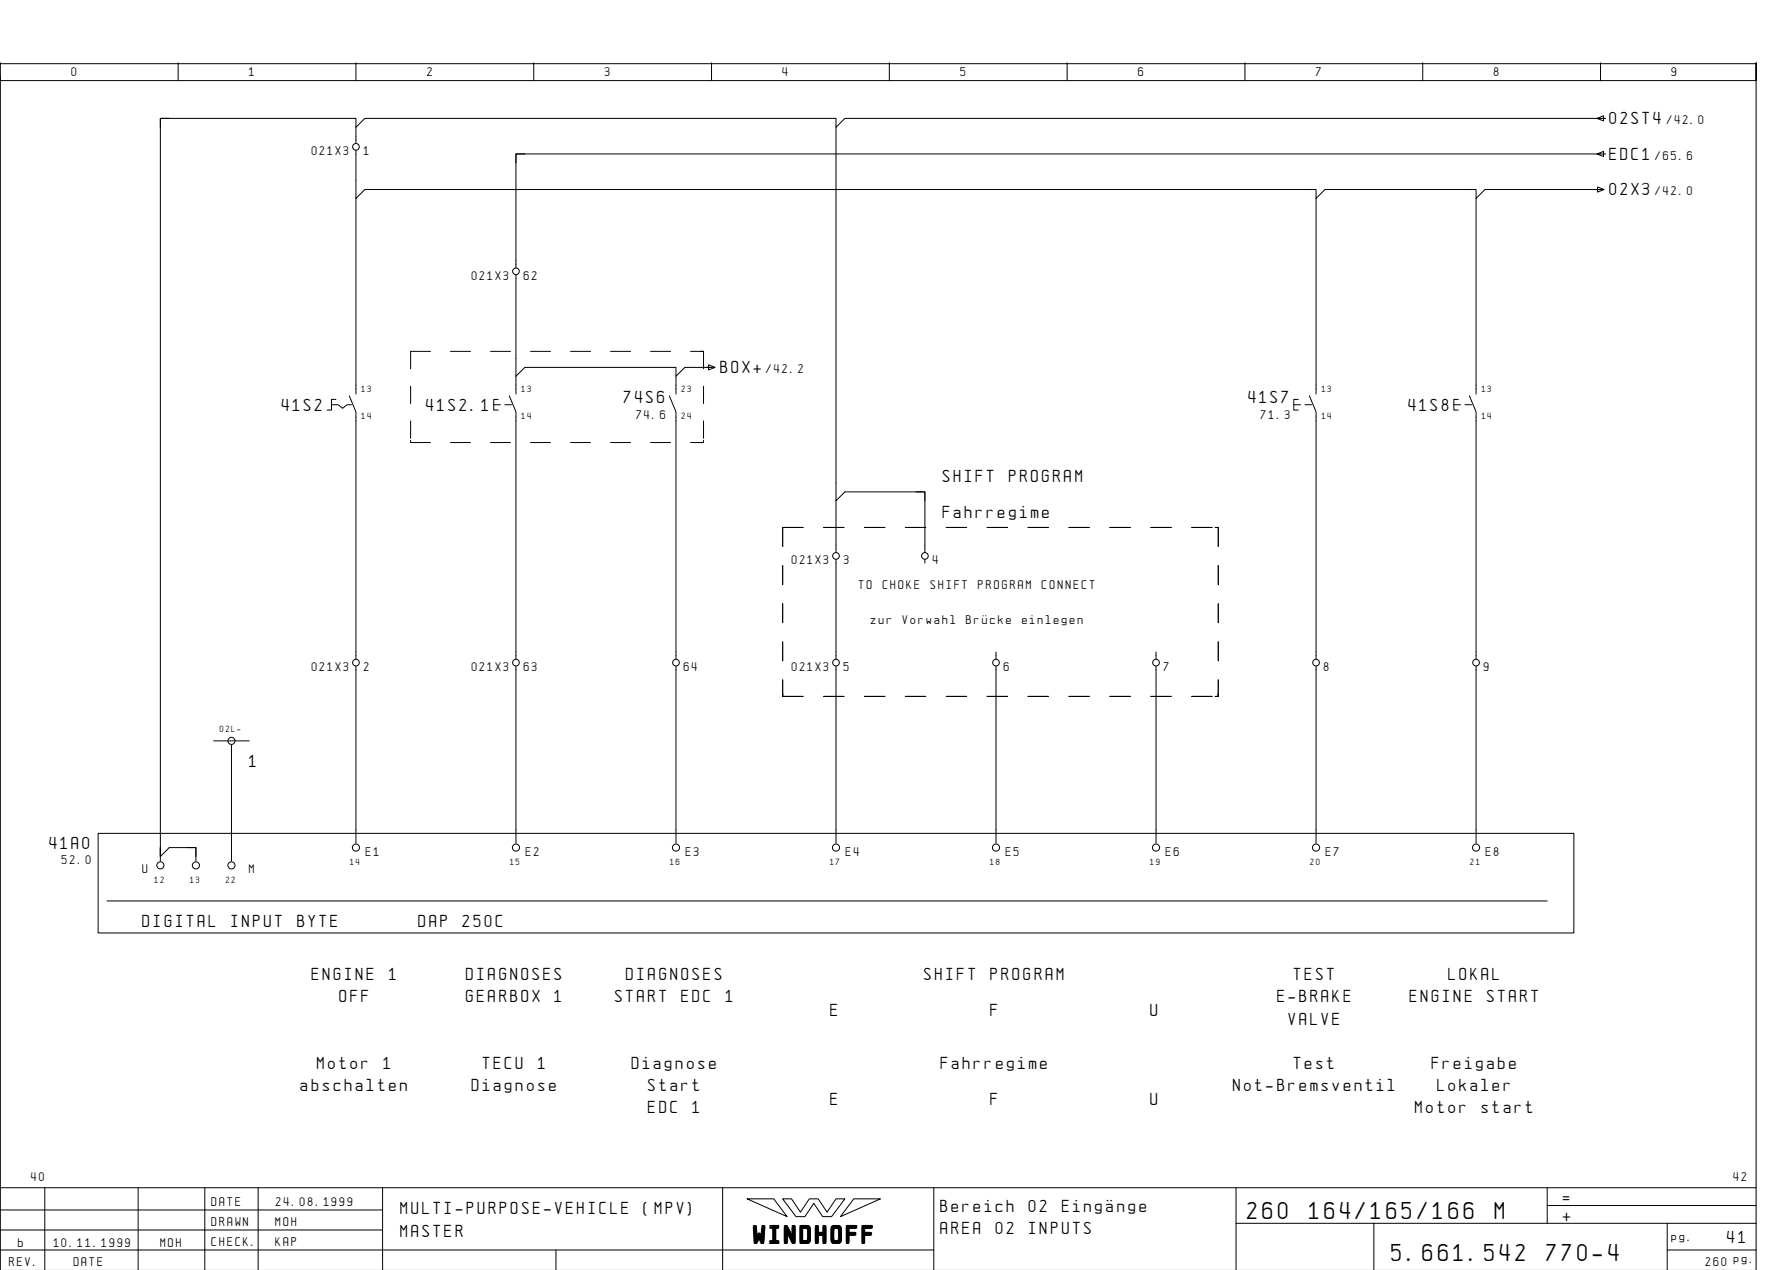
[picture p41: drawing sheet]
<svg xmlns="http://www.w3.org/2000/svg" width="399mm" height="286mm" viewBox="0 0 399 286" stroke-linecap="round" stroke-linejoin="round" font-family="sans-serif">
<defs><g id="words">
<g font-size="4.4">
<text x="280.6" y="274.1">260</text>
<text x="294.5" y="274.1">164/165/166</text>
<text x="336.3" y="274.1">M</text>
<text x="169.5" y="279.3">WINDHOFF</text>
<text x="313.1" y="283.6">5.661.542</text>
<text x="347.9" y="283.6">770-4</text>
</g>
<g font-size="3.1">
<text x="362.1" y="27.9">02ST4</text>
<text x="362.1" y="35.9">EDC1</text>
<text x="362.1" y="43.9">02X3</text>
<text x="162.1" y="83.9">BOX+</text>
<text x="63.4" y="92.4">41S2</text>
<text x="95.9" y="92.4">41S2.1</text>
<text x="140.4" y="90.6">74S6</text>
<text x="280.9" y="90.6">41S7</text>
<text x="316.9" y="92.4">41S8</text>
<text x="212.1" y="108.4">SHIFT</text>
<text x="227" y="108.4">PROGRAM</text>
<text x="212.1" y="116.4">Fahrregime</text>
<text x="56.1" y="172.4">1</text>
<text x="11.1" y="190.9">41A0</text>
<text x="32.1" y="208.4">DIGITAL</text>
<text x="52" y="208.4">INPUT</text>
<text x="66.9" y="208.4">BYTE</text>
<text x="94.1" y="208.4">DAP</text>
<text x="104.1" y="208.4">250C</text>
<text x="70.1" y="220.4">ENGINE</text>
<text x="87.5" y="220.4">1</text>
<text x="104.9" y="220.4">DIAGNOSES</text>
<text x="140.9" y="220.4">DIAGNOSES</text>
<text x="207.9" y="220.4">SHIFT</text>
<text x="222.8" y="220.4">PROGRAM</text>
<text x="291.1" y="220.4">TEST</text>
<text x="325.9" y="220.4">LOKAL</text>
<text x="76.3" y="225.4">OFF</text>
<text x="104.9" y="225.4">GEARBOX</text>
<text x="124.8" y="225.4">1</text>
<text x="138.4" y="225.4">START</text>
<text x="153.3" y="225.4">EDC</text>
<text x="163.3" y="225.4">1</text>
<text x="287.4" y="225.4">E-BRAKE</text>
<text x="317.1" y="225.4">ENGINE</text>
<text x="334.6" y="225.4">START</text>
<text x="186.8" y="228.4">E</text>
<text x="222.8" y="228.4">F</text>
<text x="258.8" y="228.4">U</text>
<text x="289.9" y="230.4">VALVE</text>
<text x="67.6" y="245.4">abschalten</text>
<text x="71.4" y="240.4">Motor</text>
<text x="86.3" y="240.4">1</text>
<text x="106.1" y="245.4">Diagnose</text>
<text x="108.6" y="240.4">TECU</text>
<text x="121.1" y="240.4">1</text>
<text x="142.1" y="240.4">Diagnose</text>
<text x="145.9" y="245.4">Start</text>
<text x="211.6" y="240.4">Fahrregime</text>
<text x="277.4" y="245.4">Not-Bremsventil</text>
<text x="291.1" y="240.4">Test</text>
<text x="322.1" y="240.4">Freigabe</text>
<text x="323.4" y="245.4">Lokaler</text>
<text x="145.9" y="250.4">EDC</text>
<text x="155.8" y="250.4">1</text>
<text x="186.8" y="248.4">E</text>
<text x="222.8" y="248.4">F</text>
<text x="258.8" y="248.4">U</text>
<text x="318.4" y="250.4">Motor</text>
<text x="333.3" y="250.4">start</text>
<text x="90.1" y="273.1">MULTI-PURPOSE-VEHICLE</text>
<text x="144.8" y="273.1">(MPV)</text>
<text x="211.6" y="272.6">Bereich</text>
<text x="231.5" y="272.6">02</text>
<text x="238.9" y="272.6">EingÑnge</text>
<text x="351.6" y="270.6">=</text>
<text x="351.6" y="274.6">+</text>
<text x="90.1" y="278.1">MASTER</text>
<text x="211.6" y="277.6">AREA</text>
<text x="224" y="277.6">02</text>
<text x="231.5" y="277.6">INPUTS</text>
<text x="388.6" y="279.6">41</text>
</g>
<g font-size="2.3">
<text x="16.1" y="17.1">0</text>
<text x="56.1" y="17.1">1</text>
<text x="96.1" y="17.1">2</text>
<text x="136.1" y="17.1">3</text>
<text x="176.1" y="17.1">4</text>
<text x="216.1" y="17.1">5</text>
<text x="256.1" y="17.1">6</text>
<text x="296.1" y="17.1">7</text>
<text x="336.1" y="17.1">8</text>
<text x="376.1" y="17.1">9</text>
<text x="375" y="27.9">/42.0</text>
<text x="70.1" y="34.9">021X3</text>
<text x="81.8" y="34.9">1</text>
<text x="372.4" y="35.9">/65.6</text>
<text x="372.4" y="43.9">/42.0</text>
<text x="106.1" y="62.9">021X3</text>
<text x="117.8" y="62.9">62</text>
<text x="172.4" y="83.9">/42.2</text>
<text x="143.2" y="94.1">74.6</text>
<text x="283.7" y="94.1">71.3</text>
<text x="178.1" y="126.9">021X3</text>
<text x="189.8" y="126.9">3</text>
<text x="209.8" y="126.9">4</text>
<text x="193.2" y="132.4">TO</text>
<text x="198.6" y="132.4">CHOKE</text>
<text x="209.3" y="132.4">SHIFT</text>
<text x="220.1" y="132.4">PROGRAM</text>
<text x="234.4" y="132.4">CONNECT</text>
<text x="195.9" y="140.4">zur</text>
<text x="203.1" y="140.4">Vorwahl</text>
<text x="217.4" y="140.4">BrÅcke</text>
<text x="229.9" y="140.4">einlegen</text>
<text x="70.1" y="150.9">021X3</text>
<text x="81.8" y="150.9">2</text>
<text x="106.1" y="150.9">021X3</text>
<text x="117.8" y="150.9">63</text>
<text x="153.8" y="150.9">64</text>
<text x="178.1" y="150.9">021X3</text>
<text x="189.8" y="150.9">5</text>
<text x="225.8" y="150.9">6</text>
<text x="261.8" y="150.9">7</text>
<text x="297.8" y="150.9">8</text>
<text x="333.8" y="150.9">9</text>
<text x="13.9" y="194.4">52.0</text>
<text x="32.1" y="196.4">U</text>
<text x="56.1" y="196.4">M</text>
<text x="82.3" y="192.4">E1</text>
<text x="118.3" y="192.4">E2</text>
<text x="154.3" y="192.4">E3</text>
<text x="190.3" y="192.4">E4</text>
<text x="226.3" y="192.4">E5</text>
<text x="262.3" y="192.4">E6</text>
<text x="298.3" y="192.4">E7</text>
<text x="334.3" y="192.4">E8</text>
<text x="7" y="265.6">40</text>
<text x="390" y="265.6">42</text>
<text x="47.6" y="271.1">DATE</text>
<text x="47.6" y="275.6">DRAWN</text>
<text x="62" y="275.6">MOH</text>
<text x="62.1" y="271.1">24.08.1999</text>
<text x="4.1" y="280.4">b</text>
<text x="12.1" y="280.4">10.11.1999</text>
<text x="36.1" y="280.4">MOH</text>
<text x="47.6" y="280.1">CHECK.</text>
<text x="62" y="280.1">KAP</text>
<text x="376.1" y="279.1">pg.</text>
<text x="2.1" y="284.6">REV.</text>
<text x="16.6" y="284.6">DATE</text>
<text x="383.7" y="284.6">260 pg.</text>
</g>
<g font-size="1.6">
<text x="81.3" y="88.1">13</text>
<text x="117.4" y="88.1">13</text>
<text x="153.3" y="88.1">23</text>
<text x="297.4" y="88.1">13</text>
<text x="333.4" y="88.1">13</text>
<text x="81.3" y="94.1">14</text>
<text x="117.4" y="94.1">14</text>
<text x="153.3" y="94.1">24</text>
<text x="297.4" y="94.1">14</text>
<text x="333.4" y="94.1">14</text>
<text x="49.5" y="164.6">02L-</text>
<text x="78.8" y="194.6">14</text>
<text x="114.8" y="194.6">15</text>
<text x="150.8" y="194.6">16</text>
<text x="186.8" y="194.6">17</text>
<text x="222.8" y="194.6">18</text>
<text x="258.8" y="194.6">19</text>
<text x="294.8" y="194.6">20</text>
<text x="330.8" y="194.6">21</text>
<text x="34.8" y="198.6">12</text>
<text x="42.8" y="198.6">13</text>
<text x="50.8" y="198.6">22</text>
</g>
</g></defs>
<g fill="none" stroke="#000" stroke-width=".22">
<path d="M.1 14.1v4h395v-4v271.6M.1 17.1v250M.1 14.3h395M40.1 14.1v4M80.1 14.1v4M120.1 14.1v4M160.1 14.1v4M200.1 14.1v4M240.1 14.1v4M280.1 14.1v4M320.1 14.1v4M360.1 14.1v4"/>
<path d="M38.1 26.6h-2v2M80.1 33.8v10.8l2-2h214v2l2-2h34v2l2-2h26.6M80.1 28.6v3.6M118.1 34.6h-2v2M188.1 28.6v84l2-2h18v13.6M359.3 26.6l1.4-.6v1.2zM359.3 34.6l1.4-.6v1.2zM361.3 26.6h-171.2l-2 2v-2h-106l-2 2v-2h-44v166l2-2h6v3M361.3 34.6h-245.2v25.6M80.1 44.6v44M296.1 44.6v44M332.1 44.6v44"/>
<path d="M359.4 42l1.5 .6-1.5 .6zM96.8 79h-4.4v3.9M101.3 79h4.5M110.3 79h4.5M116.1 61.8v22.8l2-2h34v2l2-2h6.6M119.4 79h4.5M128.4 79h4.5M137.4 79h4.5M146.3 79h4.5M155.4 79h2.9h-.7M158.3 79v3.9M74.6 91h1.5l1 .8 1-.8h1"/>
<path d="M75.6 89.8h-1v2.4h-1M78.6 89l1.5 3.6v55.6M92.4 86.8v3.9M92.4 94.7v3.9M92.4 99.1v.4h4.4M101.3 99.5h4.5M110.3 99.5h4.5M111.1 91h1.5M112.1 89.8h-1v2.4h1M113.6 91h1.5M114.6 89l1.5 3.6v55.6M116.1 84.6v4"/>
<path d="M119.4 99.5h4.5M128.4 99.5h4.5M137.4 99.5h4.5M146.3 99.5h4.5M150.6 89l1.5 3.6v55.6M152.1 84.6v4M155.4 99.5h2.9h-.7M158.3 86.8v3.9M158.3 94.7v3.9M158.3 99.1v.4M159.4 82l1.5 .6-1.5 .6zM291.1 91h1.5"/>
<path d="M292.1 89.8h-1v2.4h1M293.6 91h1.5M294.6 89l1.5 3.6v55.6M327.1 91h1.5M328.1 89.8h-1v2.4h1M329.6 91h1.5M330.6 89l1.5 3.6v55.6M180.7 118.6h-4.6v4.3M185.3 118.6h4.6M188.1 112.6v11.6M194.5 118.6h4.6M203.7 118.6h4.6"/>
<path d="M206.1 110.6h2v2M212.9 118.6h4.6M222.1 118.6h4.6M231.3 118.6h4.6M240.5 118.6h4.6M249.7 118.6h4.6M258.9 118.6h4.6M268.1 118.6h4.6M273.4 118.6h.7v4.3M176.1 127.2v4.3M176.1 135.8v4.2M188.1 125.8v22.4"/>
<path d="M208.1 125.8v.8M274.1 127.2v4.3M274.1 135.8v4.2M80.1 149.8v39.8M116.1 149.8v39.8M152.1 149.8v39.8M176.1 144.3v4.3M176.1 156.6h4.6M176.1 152.9v3.7v-.6M185.3 156.6h4.6M188.1 149.8v39.8M194.5 156.6h4.6"/>
<path d="M203.7 156.6h4.6M212.9 156.6h4.6M222.1 156.6h4.6M224.1 146.6v1.6M224.1 149.8v39.8M231.3 156.6h4.6M240.5 156.6h4.6M249.7 156.6h4.6M258.9 156.6h4.6M260.1 146.6v1.6M260.1 149.8v39.8M268.1 156.6h4.6"/>
<path d="M273.4 156.6h.7M274.1 152.9v3.7v-.6M274.1 144.3v4.3M296.1 149.8v39.8M332.1 149.8v39.8M48.1 166.6h8M52.1 167.6v26M22.1 187.4h332v22.4h-332zM36.1 190.6v3M42.1 190.6h2v2M24.1 202.6h324M10.1 267.1v18.5"/>
<path d="M31.1 267.1v18.5M46.1 267.1v18.6M58.1 267.1v18.6M86.1 272.1h-86M86.1 276.6h-86M86.1 267.1v18.6M162.6 267.1v18.6M168.1 269.6h6l3 4zM176.1 269.6h2l2 3 2-3h2l2 3 2-3h2l-3 4h-2l-2-3-2 3h-2zM192.1 269.6h6l-9 4zM210.1 267.1v18.6M278.1 275.1h117"/>
<path d="M278.1 267.1v18.6M309.1 275.1v10.6M348.1 271.1h47M348.1 267.1v8M375.1 275.1v10.6M395.1 267.1h-395v18.6M125.1 281.1v4.6M210.1 281.1h-210M375.1 281.1h20"/>
<circle cx="80.1" cy="33" r=".75"/>
<circle cx="116.1" cy="61" r=".75"/>
<circle cx="188.1" cy="125" r=".75"/>
<circle cx="208.1" cy="125" r=".75"/>
<circle cx="80.1" cy="149" r=".75"/>
<circle cx="116.1" cy="149" r=".75"/>
<circle cx="152.1" cy="149" r=".75"/>
<circle cx="188.1" cy="149" r=".75"/>
<circle cx="224.1" cy="149" r=".75"/>
<circle cx="260.1" cy="149" r=".75"/>
<circle cx="296.1" cy="149" r=".75"/>
<circle cx="332.1" cy="149" r=".75"/>
<circle cx="52.1" cy="166.6" r=".8"/>
<circle cx="36.1" cy="194.6" r=".8"/>
<circle cx="44.1" cy="194.6" r=".8"/>
<circle cx="52.1" cy="194.6" r=".8"/>
<circle cx="80.1" cy="190.6" r=".8"/>
<circle cx="116.1" cy="190.6" r=".8"/>
<circle cx="152.1" cy="190.6" r=".8"/>
<circle cx="188.1" cy="190.6" r=".8"/>
<circle cx="224.1" cy="190.6" r=".8"/>
<circle cx="260.1" cy="190.6" r=".8"/>
<circle cx="296.1" cy="190.6" r=".8"/>
<circle cx="332.1" cy="190.6" r=".8"/>
</g>
<use href="#words"/>
</svg>
